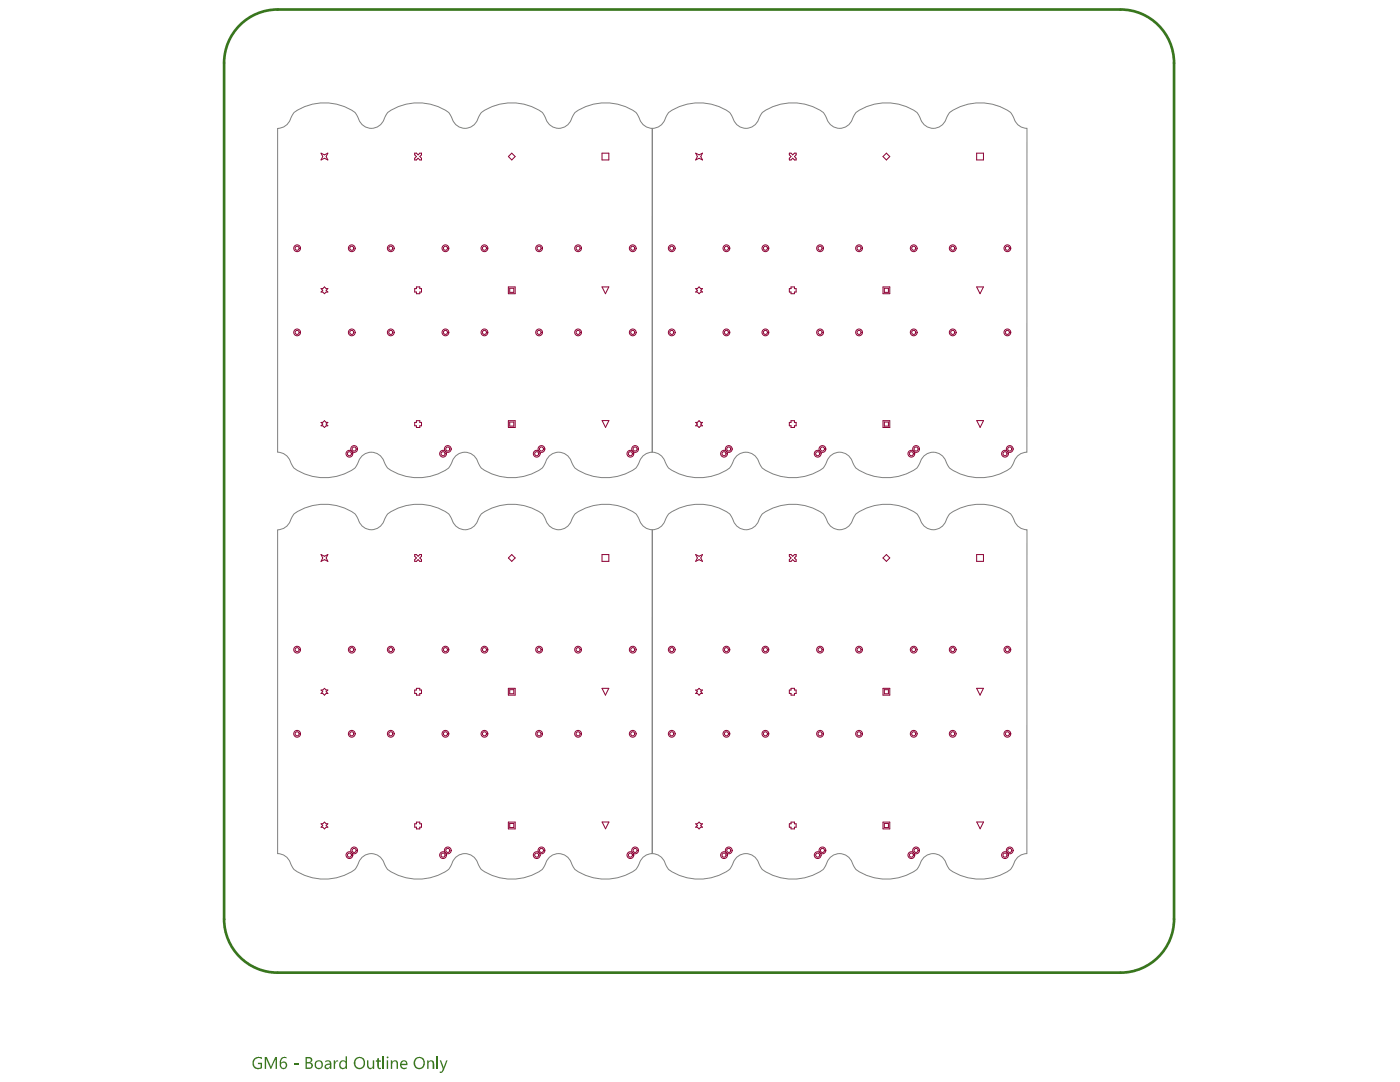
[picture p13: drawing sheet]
<svg xmlns="http://www.w3.org/2000/svg" width="279mm" height="216mm" viewBox="0 0 279 216" stroke-linecap="round" stroke-linejoin="round" font-family="sans-serif">
<path d="M44.7 12.6v170.8M55.4 1.9h168.2M234.3 12.6v170.8M55.4 194.1h168.2" fill="none" stroke="#38761d" stroke-width=".53"/>
<g fill="#38761d">
<path d="M50.8 211.1l.2-.1a1.2 1.2 0 0 1 1.2 0v.3a.98 .98 0 0 0-1.5 .7 .98 .98 0 0 0 1.3 1v-.7h-.5v-.2h.8v1l-.6 .2a1.22 1.22 0 0 1-1.3-.7 1.22 1.22 0 0 1 .4-1.5z"/>
<path d="M52.8 210.9h.4l.9 2 .8-2h.4v2.4h-.3l.1-2.1-1 2.1h-.1l-.9-2.1v2.1h-.3z"/>
<path d="M58.6 212.3h.9v.2h-.9z"/>
<path d="M66.6 211.6h.3v.3l.2-.3h.4l-.1 .3a.47 .47 0 0 0-.5 .5v.9h-.3z"/>
<path d="M73.2 211.6h.3v.9a.45 .45 0 0 0 .4 .6 .45 .45 0 0 0 .5-.5v-1h.3v1.7h-.3v-.3a.63 .63 0 0 1-.7 .3 .63 .63 0 0 1-.5-.7z"/>
<path d="M75.3 211.2l.3-.1v.5h.4v.3h-.4v1.1l.4 .1v.2a.54 .54 0 0 1-.7-.5v-.9h-.3v-.3h.3z"/>
<path d="M56 211.2h.1a.79 .79 0 0 1 .9-.3h.2l-.1 .3a.79 .79 0 0 0-1 .9 .71 .71 0 0 1 1.2 .1 .71 .71 0 0 1-.6 1.1 .83 .83 0 0 1-.9-1.2zM56.1 212.6a.5 .5 0 0 0 1 0 .5 .5 0 0 0-1 0z"/>
<path d="M61.2 211.2v.7h.4a.38 .38 0 0 0 .5-.3 .38 .38 0 0 0-.4-.4zM61.2 212.2v.8h.5a.42 .42 0 0 0 .4-.4 .42 .42 0 0 0-.5-.4zM61 210.9h.7a.59 .59 0 0 1 .6 .5 .59 .59 0 0 1-.4 .7 .63 .63 0 0 1 .6 .7 .63 .63 0 0 1-.8 .5h-.7z"/>
<path d="M63.1 212v.1a.61 .61 0 0 0 .2 .9 .61 .61 0 0 0 .9-.3 .62 .62 0 0 0-.3-.8 .62 .62 0 0 0-.8 .1zM62.8 212.4a.86 .86 0 0 1 1.7 0 .86 .86 0 0 1-1.7 0z"/>
<path d="M65 212.7a.43 .43 0 0 0 .6 .4 .43 .43 0 0 0 .3-.6h-.5zM64.9 211.7h.1a.71 .71 0 0 1 1.1 .5v1.1h-.2l-.1-.3a.55 .55 0 0 1-.7 .3 .55 .55 0 0 1-.4-.6 .55 .55 0 0 1 .6-.4l.6-.1a.51 .51 0 0 0-.4-.5 .51 .51 0 0 0-.6 .3z"/>
<path d="M67.9 211.8l.2-.1a.58 .58 0 0 1 .8 0l.1 .2v-1.1h.2v2.5h-.2v-.3a.77 .77 0 0 1-1.1 .1 .77 .77 0 0 1-.1-1.1zM68 212.1a.56 .56 0 0 0 .2 .9 .56 .56 0 0 0 .8-.3v-.4a.5 .5 0 0 0-.4-.5 .5 .5 0 0 0-.6 .3z"/>
<path d="M71.1 211.5l-.2 .3a.89 .89 0 0 0 .9 1.3 .89 .89 0 0 0 .7-1.4 .78 .78 0 0 0-.6-.6 .78 .78 0 0 0-.8 .4zM70.9 211.2l.2-.2a1.22 1.22 0 0 1 1.8 .9 1.22 1.22 0 0 1-1.3 1.5l-.2-.1a1.35 1.35 0 0 1-.5-2.1z"/>
</g>
<path d="M76.5 210.8v2.5" fill="none" stroke="#38761d" stroke-width=".27"/>
<g fill="#38761d">
<path d="M78 211.6h.3v.3a.59 .59 0 0 1 .8-.3 .59 .59 0 0 1 .3 .7v1h-.3v-1a.45 .45 0 0 0-.4-.5 .45 .45 0 0 0-.4 .5v1h-.3z"/>
<path d="M85.3 211.6h.2v.3l.3-.3a.69 .69 0 0 1 .9 .7v1h-.4v-1a.43 .43 0 0 0-.4-.5 .43 .43 0 0 0-.4 .5v1h-.2z"/>
<path d="M77.2 211a.16 .16 0 0 1 .3 0 .16 .16 0 0 1-.3 0zM77.2 211.6h.3v1.7h-.3z"/>
<path d="M80.2 212.1l-.1 .2h.9a.45 .45 0 0 0-.3-.5 .45 .45 0 0 0-.5 .3zM80 211.8l.1-.1a.77 .77 0 0 1 .9 0 .77 .77 0 0 1 .3 .8h-1.2a.62 .62 0 0 0 .4 .6 .62 .62 0 0 0 .7-.2v.3h-.2a.86 .86 0 0 1-1.1-.2 .86 .86 0 0 1 .1-1.1z"/>
<path d="M82.9 211.5v.4a.95 .95 0 0 0 .6 1.2 .98 .98 0 0 0 1-1 .98 .98 0 0 0-.9-1zM82.9 211.2l.2-.2a1.22 1.22 0 0 1 1.7 .9 1.22 1.22 0 0 1-1.2 1.5l-.2-.1a1.2 1.2 0 0 1-.5-2.1z"/>
</g>
<path d="M87.3 210.8v2.5" fill="none" stroke="#38761d" stroke-width=".27"/>
<path d="M87.8 211.6h.2l.5 1.4 .6-1.4h.2l-.7 2a.68 .68 0 0 1-.8 .5v-.3h.3l.3-.5z" fill="#38761d"/>
<path d="M55.4 1.9a10.7 10.7 0 0 0-10.7 10.7M223.6 1.9a10.7 10.7 0 0 1 10.7 10.7M44.7 183.4a10.7 10.7 0 0 0 10.7 10.7M234.3 183.4a10.7 10.7 0 0 1-10.7 10.7" fill="none" stroke="#38761d" stroke-width=".53"/>
<g fill="none" stroke="#8d0034" stroke-width=".2">
<path d="M64.1 30.6l.7 .3 .6-.3-.3 .6 .3 .7-.6-.3-.7 .3 .3-.7zM82.8 30.6h.3l.3 .3 .4-.3h.3v.3l-.3 .3 .3 .4v.3h-.3l-.4-.3-.3 .3h-.3v-.3l.3-.4-.3-.3zM101.5 31.2l.6-.6 .7 .6-.7 .7zM120.1 30.6h1.4v1.3h-1.4zM138.8 30.6l.7 .3 .7-.3-.3 .6 .3 .7-.7-.3-.7 .3 .4-.7zM157.5 30.6h.4l.3 .3 .3-.3h.4v.3l-.4 .3 .4 .4v.3h-.4l-.3-.3-.3 .3h-.4v-.3l.4-.4-.4-.3zM176.2 31.2l.7-.6 .7 .6-.7 .7zM194.9 30.6h1.4v1.3h-1.4zM64.1 57.6h.3l.4-.3 .3 .3h.3l-.3 .3 .3 .4h-.3l-.3 .3-.4-.3h-.3l.3-.4zM82.8 57.6h.3v-.3h.7v.3h.3v.7h-.3v.3h-.7v-.3h-.3zM101.5 57.3h1.3v1.3h-1.3zM101.7 57.5h.8v.8h-.8z"/>
<path d="M120.1 57.3h1.4l-.7 1.3zM138.8 57.6h.4l.3-.3 .4 .3h.3l-.3 .3 .3 .4h-.3l-.4 .3-.3-.3h-.4l.4-.4zM157.5 57.6h.4v-.3h.6v.3h.4v.7h-.4v.3h-.6v-.3h-.4zM176.2 57.3h1.4v1.3h-1.4zM176.5 57.5h.8v.8h-.8zM194.9 57.3h1.4l-.7 1.3zM64.1 84.3h.3l.4-.4 .3 .4h.3l-.3 .3 .3 .4h-.3l-.3 .3-.4-.3h-.3l.3-.4zM82.8 84.3h.3v-.4h.7v.4h.3v.7h-.3v.3h-.7v-.3h-.3zM101.5 83.9h1.3v1.4h-1.3zM101.7 84.2h.8v.8h-.8zM120.2 83.9h1.3l-.7 1.4zM138.8 84.3h.4l.3-.4 .4 .4h.3l-.3 .3 .3 .4h-.3l-.4 .3-.3-.3h-.4l.4-.4z"/>
<path d="M157.5 84.3h.4v-.4h.6v.4h.4v.7h-.4v.3h-.6v-.3h-.4zM176.2 83.9h1.4v1.4h-1.4zM176.5 84.2h.8v.8h-.8zM194.9 83.9h1.4l-.7 1.4zM64.1 110.7l.7 .3 .6-.3-.3 .6 .3 .7-.6-.3-.7 .3 .3-.7zM82.8 110.7h.3l.3 .3 .4-.3h.3v.3l-.3 .3 .3 .4v.3h-.3l-.4-.3-.3 .3h-.3v-.3l.3-.4-.3-.3zM101.5 111.3l.6-.6 .7 .6-.7 .7zM120.1 110.7h1.4v1.3h-1.4zM138.8 110.7l.7 .3 .7-.3-.3 .6 .3 .7-.7-.3-.7 .3 .4-.7zM157.5 110.7h.4l.3 .3 .3-.3h.4v.3l-.4 .3 .4 .4v.3h-.4l-.3-.3-.3 .3h-.4v-.3l.4-.4-.4-.3zM176.2 111.3l.7-.6 .7 .6-.7 .7zM194.9 110.7h1.4v1.3h-1.4z"/>
<path d="M64.1 137.7h.3l.4-.4 .3 .4h.3l-.3 .3 .3 .4h-.3l-.3 .3-.4-.3h-.3l.3-.4zM82.8 137.7h.3v-.4h.7v.4h.3v.7h-.3v.3h-.7v-.3h-.3zM101.5 137.3h1.3v1.4h-1.3zM101.7 137.6h.8v.8h-.8zM120.1 137.3h1.4l-.7 1.4zM138.8 137.7h.4l.3-.4 .4 .4h.3l-.3 .3 .3 .4h-.3l-.4 .3-.3-.3h-.4l.4-.4zM157.5 137.7h.4v-.4h.6v.4h.4v.7h-.4v.3h-.6v-.3h-.4zM176.2 137.3h1.4v1.4h-1.4zM176.5 137.6h.8v.8h-.8zM194.9 137.3h1.4l-.7 1.4zM64.1 164.4h.3l.4-.4 .3 .4h.3l-.3 .3 .3 .4h-.3l-.3 .3-.4-.3h-.3l.3-.4zM82.8 164.4h.3v-.4h.7v.4h.3v.7h-.3v.3h-.7v-.3h-.3z"/>
<path d="M101.5 164h1.3v1.4h-1.3zM101.7 164.3h.8v.8h-.8zM120.2 164h1.3l-.7 1.4zM138.8 164.4h.4l.3-.4 .4 .4h.3l-.3 .3 .3 .4h-.3l-.4 .3-.3-.3h-.4l.4-.4zM157.5 164.4h.4v-.4h.6v.4h.4v.7h-.4v.3h-.6v-.3h-.4zM176.2 164h1.4v1.4h-1.4zM176.5 164.3h.8v.8h-.8zM194.9 164h1.4l-.7 1.4z"/>
<circle cx="59.3" cy="49.5" r=".41"/>
<circle cx="59.3" cy="49.5" r=".68"/>
<circle cx="70.2" cy="49.5" r=".41"/>
<circle cx="70.2" cy="49.5" r=".68"/>
<circle cx="78" cy="49.5" r=".41"/>
<circle cx="78" cy="49.5" r=".68"/>
<circle cx="88.9" cy="49.5" r=".41"/>
<circle cx="88.9" cy="49.5" r=".68"/>
<circle cx="96.7" cy="49.5" r=".41"/>
<circle cx="96.7" cy="49.5" r=".68"/>
<circle cx="107.6" cy="49.5" r=".41"/>
<circle cx="107.6" cy="49.5" r=".68"/>
<circle cx="115.4" cy="49.5" r=".41"/>
<circle cx="115.4" cy="49.5" r=".68"/>
<circle cx="126.3" cy="49.5" r=".41"/>
<circle cx="126.3" cy="49.5" r=".68"/>
<circle cx="134.1" cy="49.5" r=".41"/>
<circle cx="134.1" cy="49.5" r=".68"/>
<circle cx="145" cy="49.5" r=".41"/>
<circle cx="145" cy="49.5" r=".68"/>
<circle cx="152.8" cy="49.5" r=".41"/>
<circle cx="152.8" cy="49.5" r=".68"/>
<circle cx="163.7" cy="49.5" r=".41"/>
<circle cx="163.7" cy="49.5" r=".68"/>
<circle cx="171.4" cy="49.5" r=".41"/>
<circle cx="171.4" cy="49.5" r=".68"/>
<circle cx="182.4" cy="49.5" r=".41"/>
<circle cx="182.4" cy="49.5" r=".68"/>
<circle cx="190.1" cy="49.5" r=".41"/>
<circle cx="190.1" cy="49.5" r=".68"/>
<circle cx="201" cy="49.5" r=".41"/>
<circle cx="201" cy="49.5" r=".68"/>
<circle cx="59.3" cy="66.3" r=".41"/>
<circle cx="59.3" cy="66.3" r=".68"/>
<circle cx="70.2" cy="66.3" r=".41"/>
<circle cx="70.2" cy="66.3" r=".68"/>
<circle cx="78" cy="66.3" r=".41"/>
<circle cx="78" cy="66.3" r=".68"/>
<circle cx="88.9" cy="66.3" r=".41"/>
<circle cx="88.9" cy="66.3" r=".68"/>
<circle cx="96.7" cy="66.3" r=".41"/>
<circle cx="96.7" cy="66.3" r=".68"/>
<circle cx="107.6" cy="66.3" r=".41"/>
<circle cx="107.6" cy="66.3" r=".68"/>
<circle cx="115.4" cy="66.3" r=".41"/>
<circle cx="115.4" cy="66.3" r=".68"/>
<circle cx="126.3" cy="66.3" r=".41"/>
<circle cx="126.3" cy="66.3" r=".68"/>
<circle cx="134.1" cy="66.3" r=".41"/>
<circle cx="134.1" cy="66.3" r=".68"/>
<circle cx="145" cy="66.3" r=".41"/>
<circle cx="145" cy="66.3" r=".68"/>
<circle cx="152.8" cy="66.3" r=".41"/>
<circle cx="152.8" cy="66.3" r=".68"/>
<circle cx="163.7" cy="66.3" r=".41"/>
<circle cx="163.7" cy="66.3" r=".68"/>
<circle cx="171.4" cy="66.3" r=".41"/>
<circle cx="171.4" cy="66.3" r=".68"/>
<circle cx="182.4" cy="66.3" r=".41"/>
<circle cx="182.4" cy="66.3" r=".68"/>
<circle cx="190.1" cy="66.3" r=".41"/>
<circle cx="190.1" cy="66.3" r=".68"/>
<circle cx="201" cy="66.3" r=".41"/>
<circle cx="201" cy="66.3" r=".68"/>
<circle cx="69.7" cy="90.5" r=".41"/>
<circle cx="69.7" cy="90.5" r=".68"/>
<circle cx="70.7" cy="89.6" r=".41"/>
<circle cx="70.7" cy="89.6" r=".68"/>
<circle cx="88.4" cy="90.5" r=".41"/>
<circle cx="88.4" cy="90.5" r=".68"/>
<circle cx="89.4" cy="89.6" r=".41"/>
<circle cx="89.4" cy="89.6" r=".68"/>
<circle cx="107.1" cy="90.5" r=".41"/>
<circle cx="107.1" cy="90.5" r=".68"/>
<circle cx="108.1" cy="89.6" r=".41"/>
<circle cx="108.1" cy="89.6" r=".68"/>
<circle cx="125.8" cy="90.5" r=".41"/>
<circle cx="125.8" cy="90.5" r=".68"/>
<circle cx="126.7" cy="89.6" r=".41"/>
<circle cx="126.7" cy="89.6" r=".68"/>
<circle cx="144.5" cy="90.5" r=".41"/>
<circle cx="144.5" cy="90.5" r=".68"/>
<circle cx="145.4" cy="89.6" r=".41"/>
<circle cx="145.4" cy="89.6" r=".68"/>
<circle cx="163.2" cy="90.5" r=".41"/>
<circle cx="163.2" cy="90.5" r=".68"/>
<circle cx="164.1" cy="89.6" r=".41"/>
<circle cx="164.1" cy="89.6" r=".68"/>
<circle cx="181.9" cy="90.5" r=".41"/>
<circle cx="181.9" cy="90.5" r=".68"/>
<circle cx="182.8" cy="89.6" r=".41"/>
<circle cx="182.8" cy="89.6" r=".68"/>
<circle cx="200.6" cy="90.5" r=".41"/>
<circle cx="200.6" cy="90.5" r=".68"/>
<circle cx="201.5" cy="89.6" r=".41"/>
<circle cx="201.5" cy="89.6" r=".68"/>
<circle cx="59.3" cy="129.6" r=".41"/>
<circle cx="59.3" cy="129.6" r=".68"/>
<circle cx="70.2" cy="129.6" r=".41"/>
<circle cx="70.2" cy="129.6" r=".68"/>
<circle cx="78" cy="129.6" r=".41"/>
<circle cx="78" cy="129.6" r=".68"/>
<circle cx="88.9" cy="129.6" r=".41"/>
<circle cx="88.9" cy="129.6" r=".68"/>
<circle cx="96.7" cy="129.6" r=".41"/>
<circle cx="96.7" cy="129.6" r=".68"/>
<circle cx="107.6" cy="129.6" r=".41"/>
<circle cx="107.6" cy="129.6" r=".68"/>
<circle cx="115.4" cy="129.6" r=".41"/>
<circle cx="115.4" cy="129.6" r=".68"/>
<circle cx="126.3" cy="129.6" r=".41"/>
<circle cx="126.3" cy="129.6" r=".68"/>
<circle cx="134.1" cy="129.6" r=".41"/>
<circle cx="134.1" cy="129.6" r=".68"/>
<circle cx="145" cy="129.6" r=".41"/>
<circle cx="145" cy="129.6" r=".68"/>
<circle cx="152.8" cy="129.6" r=".41"/>
<circle cx="152.8" cy="129.6" r=".68"/>
<circle cx="163.7" cy="129.6" r=".41"/>
<circle cx="163.7" cy="129.6" r=".68"/>
<circle cx="171.4" cy="129.6" r=".41"/>
<circle cx="171.4" cy="129.6" r=".68"/>
<circle cx="182.4" cy="129.6" r=".41"/>
<circle cx="182.4" cy="129.6" r=".68"/>
<circle cx="190.1" cy="129.6" r=".41"/>
<circle cx="190.1" cy="129.6" r=".68"/>
<circle cx="201" cy="129.6" r=".41"/>
<circle cx="201" cy="129.6" r=".68"/>
<circle cx="59.3" cy="146.4" r=".41"/>
<circle cx="59.3" cy="146.4" r=".68"/>
<circle cx="70.2" cy="146.4" r=".41"/>
<circle cx="70.2" cy="146.4" r=".68"/>
<circle cx="78" cy="146.4" r=".41"/>
<circle cx="78" cy="146.4" r=".68"/>
<circle cx="88.9" cy="146.4" r=".41"/>
<circle cx="88.9" cy="146.4" r=".68"/>
<circle cx="96.7" cy="146.4" r=".41"/>
<circle cx="96.7" cy="146.4" r=".68"/>
<circle cx="107.6" cy="146.4" r=".41"/>
<circle cx="107.6" cy="146.4" r=".68"/>
<circle cx="115.4" cy="146.4" r=".41"/>
<circle cx="115.4" cy="146.4" r=".68"/>
<circle cx="126.3" cy="146.4" r=".41"/>
<circle cx="126.3" cy="146.4" r=".68"/>
<circle cx="134.1" cy="146.4" r=".41"/>
<circle cx="134.1" cy="146.4" r=".68"/>
<circle cx="145" cy="146.4" r=".41"/>
<circle cx="145" cy="146.4" r=".68"/>
<circle cx="152.8" cy="146.4" r=".41"/>
<circle cx="152.8" cy="146.4" r=".68"/>
<circle cx="163.7" cy="146.4" r=".41"/>
<circle cx="163.7" cy="146.4" r=".68"/>
<circle cx="171.4" cy="146.4" r=".41"/>
<circle cx="171.4" cy="146.4" r=".68"/>
<circle cx="182.4" cy="146.4" r=".41"/>
<circle cx="182.4" cy="146.4" r=".68"/>
<circle cx="190.1" cy="146.4" r=".41"/>
<circle cx="190.1" cy="146.4" r=".68"/>
<circle cx="201" cy="146.4" r=".41"/>
<circle cx="201" cy="146.4" r=".68"/>
<circle cx="69.7" cy="170.6" r=".41"/>
<circle cx="69.7" cy="170.6" r=".68"/>
<circle cx="70.7" cy="169.7" r=".41"/>
<circle cx="70.7" cy="169.7" r=".68"/>
<circle cx="88.4" cy="170.6" r=".41"/>
<circle cx="88.4" cy="170.6" r=".68"/>
<circle cx="89.4" cy="169.7" r=".41"/>
<circle cx="89.4" cy="169.7" r=".68"/>
<circle cx="107.1" cy="170.6" r=".41"/>
<circle cx="107.1" cy="170.6" r=".68"/>
<circle cx="108.1" cy="169.7" r=".41"/>
<circle cx="108.1" cy="169.7" r=".68"/>
<circle cx="125.8" cy="170.6" r=".41"/>
<circle cx="125.8" cy="170.6" r=".68"/>
<circle cx="126.7" cy="169.7" r=".41"/>
<circle cx="126.7" cy="169.7" r=".68"/>
<circle cx="144.5" cy="170.6" r=".41"/>
<circle cx="144.5" cy="170.6" r=".68"/>
<circle cx="145.4" cy="169.7" r=".41"/>
<circle cx="145.4" cy="169.7" r=".68"/>
<circle cx="163.2" cy="170.6" r=".41"/>
<circle cx="163.2" cy="170.6" r=".68"/>
<circle cx="164.1" cy="169.7" r=".41"/>
<circle cx="164.1" cy="169.7" r=".68"/>
<circle cx="181.9" cy="170.6" r=".41"/>
<circle cx="181.9" cy="170.6" r=".68"/>
<circle cx="182.8" cy="169.7" r=".41"/>
<circle cx="182.8" cy="169.7" r=".68"/>
<circle cx="200.6" cy="170.6" r=".41"/>
<circle cx="200.6" cy="170.6" r=".68"/>
<circle cx="201.5" cy="169.7" r=".41"/>
<circle cx="201.5" cy="169.7" r=".68"/>
</g>
<path d="M55.4 25.6a3.5 3.5 0 0 0 3-2.7l.2-.3a10.2 10.2 0 0 1 12.4 0l.2 .3a3.5 3.5 0 0 0 2.9 2.7 3.5 3.5 0 0 0 2.9-2.7l.3-.3a10.2 10.2 0 0 1 12.4 0l.2 .3a3.5 3.5 0 0 0 2.9 2.7 3.5 3.5 0 0 0 2.9-2.7l.3-.3a10.2 10.2 0 0 1 12.4 0l.2 .3a3.5 3.5 0 0 0 2.9 2.7 3.5 3.5 0 0 0 2.9-2.7l.2-.3a10.2 10.2 0 0 1 12.4 0l.3 .3a3.5 3.5 0 0 0 2.9 2.7v64.6a3.5 3.5 0 0 0-3 2.7l-.2 .3a10.2 10.2 0 0 1-12.4 0l-.2-.3a3.5 3.5 0 0 0-2.9-2.7 3.5 3.5 0 0 0-2.9 2.7l-.3 .3a10.2 10.2 0 0 1-12.4 0l-.2-.3a3.5 3.5 0 0 0-2.9-2.7 3.5 3.5 0 0 0-2.9 2.7l-.3 .3a10.2 10.2 0 0 1-12.4 0l-.2-.3a3.5 3.5 0 0 0-2.9-2.7 3.5 3.5 0 0 0-2.9 2.7l-.2 .3a10.2 10.2 0 0 1-12.5 0l-.2-.3a3.5 3.5 0 0 0-2.9-2.7zM130.2 25.6a3.5 3.5 0 0 0 2.9-2.7l.2-.3a10.2 10.2 0 0 1 12.4 0l.3 .3a3.5 3.5 0 0 0 2.9 2.7 3.5 3.5 0 0 0 2.9-2.7l.2-.3a10.2 10.2 0 0 1 12.4 0l.2 .3a3.5 3.5 0 0 0 3 2.7 3.5 3.5 0 0 0 2.9-2.7l.2-.3a10.2 10.2 0 0 1 12.4 0l.2 .3a3.5 3.5 0 0 0 3 2.7 3.5 3.5 0 0 0 2.9-2.7l.2-.3a10.2 10.2 0 0 1 12.4 0l.2 .3a3.5 3.5 0 0 0 3 2.7l-.1 64.6a3.5 3.5 0 0 0-2.9 2.7l-.2 .3a10.2 10.2 0 0 1-12.4 0l-.2-.3a3.5 3.5 0 0 0-3-2.7 3.5 3.5 0 0 0-2.9 2.7l-.2 .3a10.2 10.2 0 0 1-12.4 0l-.2-.3a3.5 3.5 0 0 0-2.9-2.7 3.5 3.5 0 0 0-3 2.7l-.2 .3a10.2 10.2 0 0 1-12.4 0l-.2-.3a3.5 3.5 0 0 0-2.9-2.7 3.5 3.5 0 0 0-3 2.7l-.2 .3a10.2 10.2 0 0 1-12.4 0l-.2-.3a3.5 3.5 0 0 0-2.9-2.7zM55.4 105.7a3.5 3.5 0 0 0 3-2.7l.2-.3a10.2 10.2 0 0 1 12.4 0l.2 .3a3.5 3.5 0 0 0 2.9 2.7 3.5 3.5 0 0 0 2.9-2.7l.3-.3a10.2 10.2 0 0 1 12.4 0l.2 .3a3.5 3.5 0 0 0 2.9 2.7 3.5 3.5 0 0 0 2.9-2.7l.3-.3a10.2 10.2 0 0 1 12.4 0l.2 .3a3.5 3.5 0 0 0 2.9 2.7 3.5 3.5 0 0 0 2.9-2.7l.2-.3a10.2 10.2 0 0 1 12.4 0l.3 .3a3.5 3.5 0 0 0 2.9 2.7v64.6a3.5 3.5 0 0 0-3 2.7l-.2 .3a10.2 10.2 0 0 1-12.4 0l-.2-.3a3.5 3.5 0 0 0-2.9-2.7 3.5 3.5 0 0 0-2.9 2.7l-.3 .3a10.2 10.2 0 0 1-12.4 0l-.2-.3a3.5 3.5 0 0 0-2.9-2.7 3.5 3.5 0 0 0-2.9 2.7l-.3 .3a10.2 10.2 0 0 1-12.4 0l-.2-.3a3.5 3.5 0 0 0-2.9-2.7 3.5 3.5 0 0 0-2.9 2.7l-.2 .3a10.2 10.2 0 0 1-12.5 0l-.2-.3a3.5 3.5 0 0 0-2.9-2.7zM130.2 105.7a3.5 3.5 0 0 0 2.9-2.7l.2-.3a10.2 10.2 0 0 1 12.4 0l.3 .3a3.5 3.5 0 0 0 2.9 2.7 3.5 3.5 0 0 0 2.9-2.7l.2-.3a10.2 10.2 0 0 1 12.4 0l.2 .3a3.5 3.5 0 0 0 3 2.7 3.5 3.5 0 0 0 2.9-2.7l.2-.3a10.2 10.2 0 0 1 12.4 0l.2 .3a3.5 3.5 0 0 0 3 2.7 3.5 3.5 0 0 0 2.9-2.7l.2-.3a10.2 10.2 0 0 1 12.4 0l.2 .3a3.5 3.5 0 0 0 3 2.7l-.1 64.6a3.5 3.5 0 0 0-2.9 2.7l-.2 .3a10.2 10.2 0 0 1-12.4 0l-.2-.3a3.5 3.5 0 0 0-3-2.7 3.5 3.5 0 0 0-2.9 2.7l-.2 .3a10.2 10.2 0 0 1-12.4 0l-.2-.3a3.5 3.5 0 0 0-2.9-2.7 3.5 3.5 0 0 0-3 2.7l-.2 .3a10.2 10.2 0 0 1-12.4 0l-.2-.3a3.5 3.5 0 0 0-2.9-2.7 3.5 3.5 0 0 0-3 2.7l-.2 .3a10.2 10.2 0 0 1-12.4 0l-.2-.3a3.5 3.5 0 0 0-2.9-2.7z" fill="none" stroke="#808080" stroke-width=".2"/>
</svg>
